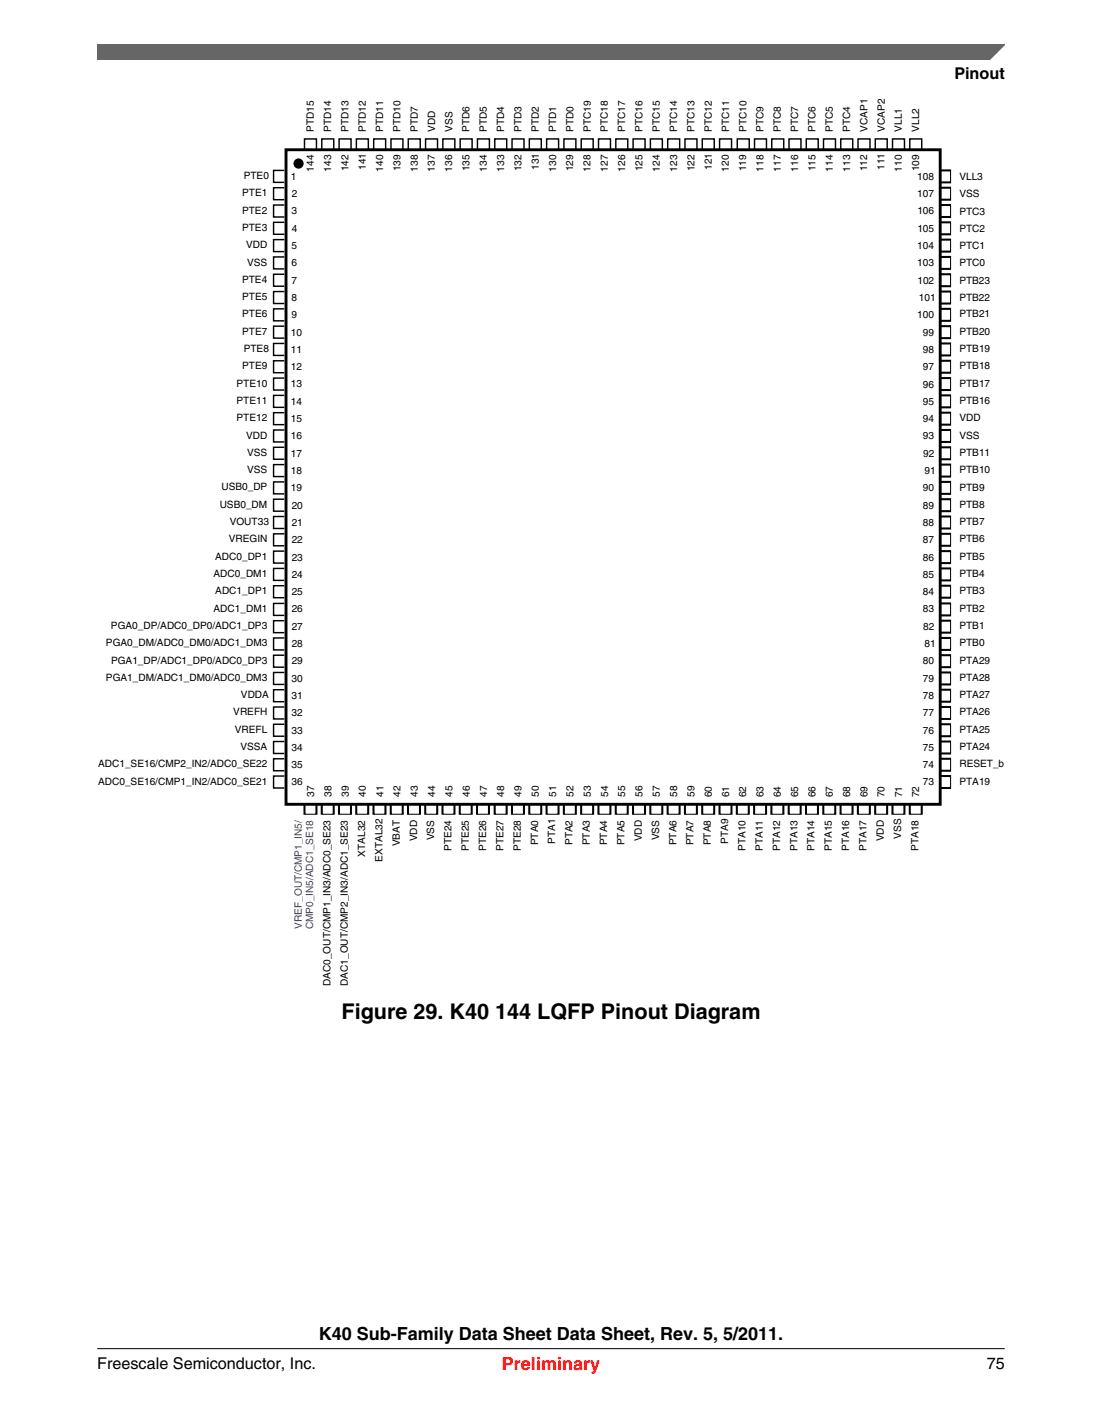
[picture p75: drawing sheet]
<svg xmlns="http://www.w3.org/2000/svg" width="216mm" height="274mm" viewBox="0 0 216 274" stroke-linecap="round" stroke-linejoin="round" font-family="sans-serif">
<defs><g id="words">
<text font-size="4.2" x="66.9" y="199.5">Figure 29. K40 144 LQFP Pinout Diagram</text>
<text font-size="3.5" x="62.5" y="262.3">K40 Sub-Family Data Sheet Data Sheet, Rev. 5, 5/2011.</text>
<text font-size="3.5" fill="#f00" x="98.3" y="268.2">Preliminary</text>
<g font-size="3.2">
<text x="187" y="15.5">Pinout</text>
<text x="19" y="268">Freescale Semiconductor, Inc.</text>
<text x="193.3" y="268">75</text>
</g>
<g font-size="2">
<text x="61.5" y="25.8" transform="rotate(-90 61.5 25.8)">PTD15</text>
<text x="64.9" y="25.8" transform="rotate(-90 64.9 25.8)">PTD14</text>
<text x="68.3" y="25.8" transform="rotate(-90 68.3 25.8)">PTD13</text>
<text x="71.7" y="25.8" transform="rotate(-90 71.7 25.8)">PTD12</text>
<text x="75.1" y="25.8" transform="rotate(-90 75.1 25.8)">PTD11</text>
<text x="78.5" y="25.8" transform="rotate(-90 78.5 25.8)">PTD10</text>
<text x="81.8" y="25.8" transform="rotate(-90 81.8 25.8)">PTD7</text>
<text x="85.2" y="25.8" transform="rotate(-90 85.2 25.8)">VDD</text>
<text x="88.6" y="25.8" transform="rotate(-90 88.6 25.8)">VSS</text>
<text x="92" y="25.8" transform="rotate(-90 92 25.8)">PTD6</text>
<text x="95.4" y="25.8" transform="rotate(-90 95.4 25.8)">PTD5</text>
<text x="98.8" y="25.8" transform="rotate(-90 98.8 25.8)">PTD4</text>
<text x="102.2" y="25.8" transform="rotate(-90 102.2 25.8)">PTD3</text>
<text x="105.6" y="25.8" transform="rotate(-90 105.6 25.8)">PTD2</text>
<text x="109" y="25.8" transform="rotate(-90 109 25.8)">PTD1</text>
<text x="112.3" y="25.8" transform="rotate(-90 112.3 25.8)">PTD0</text>
<text x="115.7" y="25.8" transform="rotate(-90 115.7 25.8)">PTC19</text>
<text x="119.1" y="25.8" transform="rotate(-90 119.1 25.8)">PTC18</text>
<text x="122.5" y="25.8" transform="rotate(-90 122.5 25.8)">PTC17</text>
<text x="125.9" y="25.8" transform="rotate(-90 125.9 25.8)">PTC16</text>
<text x="129.3" y="25.8" transform="rotate(-90 129.3 25.8)">PTC15</text>
<text x="132.7" y="25.8" transform="rotate(-90 132.7 25.8)">PTC14</text>
<text x="136.1" y="25.8" transform="rotate(-90 136.1 25.8)">PTC13</text>
<text x="139.4" y="25.8" transform="rotate(-90 139.4 25.8)">PTC12</text>
<text x="142.8" y="25.8" transform="rotate(-90 142.8 25.8)">PTC11</text>
<text x="146.2" y="25.8" transform="rotate(-90 146.2 25.8)">PTC10</text>
<text x="149.6" y="25.8" transform="rotate(-90 149.6 25.8)">PTC9</text>
<text x="153" y="25.8" transform="rotate(-90 153 25.8)">PTC8</text>
<text x="156.4" y="25.8" transform="rotate(-90 156.4 25.8)">PTC7</text>
<text x="159.8" y="25.8" transform="rotate(-90 159.8 25.8)">PTC6</text>
<text x="163.2" y="25.8" transform="rotate(-90 163.2 25.8)">PTC5</text>
<text x="166.5" y="25.8" transform="rotate(-90 166.5 25.8)">PTC4</text>
<text x="169.9" y="25.8" transform="rotate(-90 169.9 25.8)">VCAP1</text>
<text x="173.3" y="25.8" transform="rotate(-90 173.3 25.8)">VCAP2</text>
<text x="176.7" y="25.8" transform="rotate(-90 176.7 25.8)">VLL1</text>
<text x="180.1" y="25.8" transform="rotate(-90 180.1 25.8)">VLL2</text>
<text x="47.8" y="35.1">PTE0</text>
<text x="57" y="35.2">1</text>
<text x="61.5" y="33.6" transform="rotate(-90 61.5 33.6)">144</text>
<text x="64.9" y="33.6" transform="rotate(-90 64.9 33.6)">143</text>
<text x="68.3" y="33.6" transform="rotate(-90 68.3 33.6)">142</text>
<text x="71.7" y="33.3" transform="rotate(-90 71.7 33.3)">141</text>
<text x="75.1" y="33.6" transform="rotate(-90 75.1 33.6)">140</text>
<text x="78.4" y="33.6" transform="rotate(-90 78.4 33.6)">139</text>
<text x="81.8" y="33.6" transform="rotate(-90 81.8 33.6)">138</text>
<text x="85.2" y="33.6" transform="rotate(-90 85.2 33.6)">137</text>
<text x="88.6" y="33.6" transform="rotate(-90 88.6 33.6)">136</text>
<text x="92" y="33.6" transform="rotate(-90 92 33.6)">135</text>
<text x="95.4" y="33.6" transform="rotate(-90 95.4 33.6)">134</text>
<text x="98.8" y="33.6" transform="rotate(-90 98.8 33.6)">133</text>
<text x="102.2" y="33.6" transform="rotate(-90 102.2 33.6)">132</text>
<text x="105.5" y="33.3" transform="rotate(-90 105.5 33.3)">131</text>
<text x="108.9" y="33.6" transform="rotate(-90 108.9 33.6)">130</text>
<text x="112.3" y="33.6" transform="rotate(-90 112.3 33.6)">129</text>
<text x="115.7" y="33.6" transform="rotate(-90 115.7 33.6)">128</text>
<text x="119.1" y="33.6" transform="rotate(-90 119.1 33.6)">127</text>
<text x="122.5" y="33.6" transform="rotate(-90 122.5 33.6)">126</text>
<text x="125.9" y="33.6" transform="rotate(-90 125.9 33.6)">125</text>
<text x="129.3" y="33.6" transform="rotate(-90 129.3 33.6)">124</text>
<text x="132.7" y="33.6" transform="rotate(-90 132.7 33.6)">123</text>
<text x="136" y="33.6" transform="rotate(-90 136 33.6)">122</text>
<text x="139.4" y="33.3" transform="rotate(-90 139.4 33.3)">121</text>
<text x="142.8" y="33.6" transform="rotate(-90 142.8 33.6)">120</text>
<text x="146.2" y="33.6" transform="rotate(-90 146.2 33.6)">119</text>
<text x="149.6" y="33.6" transform="rotate(-90 149.6 33.6)">118</text>
<text x="153" y="33.6" transform="rotate(-90 153 33.6)">117</text>
<text x="156.4" y="33.6" transform="rotate(-90 156.4 33.6)">116</text>
<text x="159.8" y="33.6" transform="rotate(-90 159.8 33.6)">115</text>
<text x="163.1" y="33.6" transform="rotate(-90 163.1 33.6)">114</text>
<text x="166.5" y="33.6" transform="rotate(-90 166.5 33.6)">113</text>
<text x="169.9" y="33.6" transform="rotate(-90 169.9 33.6)">112</text>
<text x="173.3" y="33.3" transform="rotate(-90 173.3 33.3)">111</text>
<text x="176.7" y="33.6" transform="rotate(-90 176.7 33.6)">110</text>
<text x="179.7" y="35.2">108</text>
<text x="180.1" y="33.6" transform="rotate(-90 180.1 33.6)">109</text>
<text x="188" y="35.2">VLL3</text>
<text x="47.4" y="41.8">PTE2</text>
<text x="47.5" y="38.4">PTE1</text>
<text x="57.1" y="42">3</text>
<text x="57.1" y="38.6">2</text>
<text x="179.7" y="38.6">107</text>
<text x="179.7" y="42">106</text>
<text x="188" y="38.6">VSS</text>
<text x="47.4" y="45.2">PTE3</text>
<text x="57.1" y="45.4">4</text>
<text x="179.7" y="45.4">105</text>
<text x="188" y="42">PTC3</text>
<text x="188" y="45.4">PTC2</text>
<text x="48.2" y="48.6">VDD</text>
<text x="48.4" y="52">VSS</text>
<text x="57.1" y="52.2">6</text>
<text x="57.1" y="48.8">5</text>
<text x="179.7" y="48.8">104</text>
<text x="179.7" y="52.2">103</text>
<text x="188" y="48.8">PTC1</text>
<text x="188" y="52.2">PTC0</text>
<text x="47.4" y="55.4">PTE4</text>
<text x="47.4" y="58.8">PTE5</text>
<text x="57.1" y="55.5">7</text>
<text x="57.1" y="58.9">8</text>
<text x="179.7" y="55.5">102</text>
<text x="180" y="58.9">101</text>
<text x="188" y="55.6">PTB23</text>
<text x="188" y="58.9">PTB22</text>
<text x="47.4" y="65.5">PTE7</text>
<text x="47.4" y="62.2">PTE6</text>
<text x="57" y="65.7">10</text>
<text x="57.1" y="62.3">9</text>
<text x="179.7" y="62.3">100</text>
<text x="180.8" y="65.7">99</text>
<text x="188" y="65.5">PTB20</text>
<text x="188" y="62.2">PTB21</text>
<text x="47.8" y="68.9">PTE8</text>
<text x="57" y="69.1">11</text>
<text x="180.8" y="69.1">98</text>
<text x="188" y="68.9">PTB19</text>
<text x="46.3" y="75.7">PTE10</text>
<text x="47.5" y="72.3">PTE9</text>
<text x="57" y="75.9">13</text>
<text x="57" y="72.5">12</text>
<text x="180.8" y="72.5">97</text>
<text x="180.8" y="75.9">96</text>
<text x="188" y="72.3">PTB18</text>
<text x="188" y="75.7">PTB17</text>
<text x="46.3" y="79.1">PTE11</text>
<text x="46.3" y="82.5">PTE12</text>
<text x="57" y="82.6">15</text>
<text x="57" y="79.3">14</text>
<text x="180.8" y="82.7">94</text>
<text x="180.8" y="79.3">95</text>
<text x="188" y="79.1">PTB16</text>
<text x="188" y="82.5">VDD</text>
<text x="48.2" y="85.9">VDD</text>
<text x="48.4" y="89.3">VSS</text>
<text x="57" y="89.4">17</text>
<text x="57" y="86">16</text>
<text x="180.8" y="86">93</text>
<text x="180.8" y="89.4">92</text>
<text x="188" y="85.9">VSS</text>
<text x="188" y="89.3">PTB11</text>
<text x="48.4" y="92.7">VSS</text>
<text x="57" y="92.8">18</text>
<text x="181.1" y="92.8">91</text>
<text x="188" y="92.7">PTB10</text>
<text x="43" y="99.4">USB0_DM</text>
<text x="43.4" y="96">USB0_DP</text>
<text x="57" y="96.2">19</text>
<text x="57.1" y="99.6">20</text>
<text x="180.8" y="96.2">90</text>
<text x="180.8" y="99.6">89</text>
<text x="188" y="96">PTB9</text>
<text x="188" y="99.4">PTB8</text>
<text x="44.8" y="106.2">VREGIN</text>
<text x="45" y="102.8">VOUT33</text>
<text x="57.1" y="106.4">22</text>
<text x="57.1" y="103">21</text>
<text x="180.8" y="106.4">87</text>
<text x="180.8" y="103">88</text>
<text x="188" y="102.8">PTB7</text>
<text x="188" y="106.2">PTB6</text>
<text x="41.8" y="113">ADC0_DM1</text>
<text x="42.2" y="109.6">ADC0_DP1</text>
<text x="57.1" y="113.2">24</text>
<text x="57.1" y="109.8">23</text>
<text x="180.8" y="109.8">86</text>
<text x="180.8" y="113.1">85</text>
<text x="188" y="113">PTB4</text>
<text x="188" y="109.6">PTB5</text>
<text x="41.8" y="119.8">ADC1_DM1</text>
<text x="42.2" y="116.4">ADC1_DP1</text>
<text x="57.1" y="116.5">25</text>
<text x="57.1" y="119.9">26</text>
<text x="180.8" y="119.9">83</text>
<text x="180.8" y="116.5">84</text>
<text x="188" y="119.8">PTB2</text>
<text x="188" y="116.4">PTB3</text>
<text x="21.7" y="123.1">PGA0_DP/ADC0_DP0/ADC1_DP3</text>
<text x="57.1" y="123.3">27</text>
<text x="180.8" y="123.3">82</text>
<text x="188" y="123.1">PTB1</text>
<text x="20.8" y="126.5">PGA0_DM/ADC0_DM0/ADC1_DM3</text>
<text x="21.8" y="129.9">PGA1_DP/ADC1_DP0/ADC0_DP3</text>
<text x="57.1" y="130.1">29</text>
<text x="57.1" y="126.7">28</text>
<text x="180.8" y="130.1">80</text>
<text x="181.1" y="126.7">81</text>
<text x="188" y="129.9">PTA29</text>
<text x="188" y="126.5">PTB0</text>
<text x="20.8" y="133.3">PGA1_DM/ADC1_DM0/ADC0_DM3</text>
<text x="47.2" y="136.7">VDDA</text>
<text x="57.1" y="136.9">31</text>
<text x="57.1" y="133.5">30</text>
<text x="180.8" y="136.9">78</text>
<text x="180.8" y="133.5">79</text>
<text x="188" y="136.7">PTA27</text>
<text x="188" y="133.3">PTA28</text>
<text x="45.7" y="140.1">VREFH</text>
<text x="46" y="143.5">VREFL</text>
<text x="57.1" y="143.6">33</text>
<text x="57.1" y="140.2">32</text>
<text x="180.8" y="140.3">77</text>
<text x="180.8" y="143.6">76</text>
<text x="188" y="140.1">PTA26</text>
<text x="188" y="143.5">PTA25</text>
<text x="47.1" y="146.9">VSSA</text>
<text x="57.1" y="147">34</text>
<text x="180.8" y="147">75</text>
<text x="188" y="146.9">PTA24</text>
<text x="19.2" y="153.6">ADC0_SE16/CMP1_IN2/ADC0_SE21</text>
<text x="19.2" y="150.2">ADC1_SE16/CMP2_IN2/ADC0_SE22</text>
<text x="57.1" y="153.8">36</text>
<text x="57.1" y="150.4">35</text>
<text x="180.8" y="150.4">74</text>
<text x="180.8" y="153.8">73</text>
<text x="188" y="150.3">RESET_b</text>
<text x="188" y="153.6">PTA19</text>
<text x="61.5" y="156.1" transform="rotate(-90 61.5 156.1)">37</text>
<text x="64.9" y="156.1" transform="rotate(-90 64.9 156.1)">38</text>
<text x="68.3" y="156.1" transform="rotate(-90 68.3 156.1)">39</text>
<text x="71.7" y="156.1" transform="rotate(-90 71.7 156.1)">40</text>
<text x="75.1" y="156.1" transform="rotate(-90 75.1 156.1)">41</text>
<text x="78.5" y="156.1" transform="rotate(-90 78.5 156.1)">42</text>
<text x="81.9" y="156.1" transform="rotate(-90 81.9 156.1)">43</text>
<text x="85.3" y="156.1" transform="rotate(-90 85.3 156.1)">44</text>
<text x="88.6" y="156.1" transform="rotate(-90 88.6 156.1)">45</text>
<text x="92" y="156.1" transform="rotate(-90 92 156.1)">46</text>
<text x="95.4" y="156.1" transform="rotate(-90 95.4 156.1)">47</text>
<text x="98.8" y="156.1" transform="rotate(-90 98.8 156.1)">48</text>
<text x="102.2" y="156.1" transform="rotate(-90 102.2 156.1)">49</text>
<text x="105.6" y="156.1" transform="rotate(-90 105.6 156.1)">50</text>
<text x="109" y="156.1" transform="rotate(-90 109 156.1)">51</text>
<text x="112.3" y="156.1" transform="rotate(-90 112.3 156.1)">52</text>
<text x="115.7" y="156.1" transform="rotate(-90 115.7 156.1)">53</text>
<text x="119.1" y="156.1" transform="rotate(-90 119.1 156.1)">54</text>
<text x="122.5" y="156.1" transform="rotate(-90 122.5 156.1)">55</text>
<text x="125.9" y="156.1" transform="rotate(-90 125.9 156.1)">56</text>
<text x="129.3" y="156.1" transform="rotate(-90 129.3 156.1)">57</text>
<text x="132.7" y="156.1" transform="rotate(-90 132.7 156.1)">58</text>
<text x="136.1" y="156.1" transform="rotate(-90 136.1 156.1)">59</text>
<text x="139.4" y="156.1" transform="rotate(-90 139.4 156.1)">60</text>
<text x="142.8" y="156.1" transform="rotate(-90 142.8 156.1)">61</text>
<text x="146.2" y="156.1" transform="rotate(-90 146.2 156.1)">62</text>
<text x="149.6" y="156.1" transform="rotate(-90 149.6 156.1)">63</text>
<text x="153" y="156.1" transform="rotate(-90 153 156.1)">64</text>
<text x="156.4" y="156.1" transform="rotate(-90 156.4 156.1)">65</text>
<text x="159.8" y="156.1" transform="rotate(-90 159.8 156.1)">66</text>
<text x="163.2" y="156.1" transform="rotate(-90 163.2 156.1)">67</text>
<text x="166.5" y="156.1" transform="rotate(-90 166.5 156.1)">68</text>
<text x="169.9" y="156.1" transform="rotate(-90 169.9 156.1)">69</text>
<text x="173.3" y="156.1" transform="rotate(-90 173.3 156.1)">70</text>
<text x="176.7" y="156.1" transform="rotate(-90 176.7 156.1)">71</text>
<text x="180.1" y="156.1" transform="rotate(-90 180.1 156.1)">72</text>
<text x="71.5" y="167.7" transform="rotate(-90 71.5 167.7)">XTAL32</text>
<text x="78.3" y="165.7" transform="rotate(-90 78.3 165.7)">VBAT</text>
<text x="81.7" y="164.7" transform="rotate(-90 81.7 164.7)">VDD</text>
<text x="85.1" y="164.5" transform="rotate(-90 85.1 164.5)">VSS</text>
<text x="88.5" y="166.6" transform="rotate(-90 88.5 166.6)">PTE24</text>
<text x="91.9" y="166.6" transform="rotate(-90 91.9 166.6)">PTE25</text>
<text x="95.3" y="166.6" transform="rotate(-90 95.3 166.6)">PTE26</text>
<text x="98.6" y="166.6" transform="rotate(-90 98.6 166.6)">PTE27</text>
<text x="102" y="166.6" transform="rotate(-90 102 166.6)">PTE28</text>
<text x="105.4" y="165.5" transform="rotate(-90 105.4 165.5)">PTA0</text>
<text x="108.8" y="165.2" transform="rotate(-90 108.8 165.2)">PTA1</text>
<text x="112.2" y="165.5" transform="rotate(-90 112.2 165.5)">PTA2</text>
<text x="115.6" y="165.5" transform="rotate(-90 115.6 165.5)">PTA3</text>
<text x="119" y="165.5" transform="rotate(-90 119 165.5)">PTA4</text>
<text x="122.3" y="165.5" transform="rotate(-90 122.3 165.5)">PTA5</text>
<text x="125.7" y="164.7" transform="rotate(-90 125.7 164.7)">VDD</text>
<text x="129.1" y="164.5" transform="rotate(-90 129.1 164.5)">VSS</text>
<text x="132.5" y="165.5" transform="rotate(-90 132.5 165.5)">PTA6</text>
<text x="135.9" y="165.5" transform="rotate(-90 135.9 165.5)">PTA7</text>
<text x="139.3" y="165.5" transform="rotate(-90 139.3 165.5)">PTA8</text>
<text x="142.7" y="165.2" transform="rotate(-90 142.7 165.2)">PTA9</text>
<text x="146.1" y="166.6" transform="rotate(-90 146.1 166.6)">PTA10</text>
<text x="149.4" y="166.6" transform="rotate(-90 149.4 166.6)">PTA11</text>
<text x="152.8" y="166.6" transform="rotate(-90 152.8 166.6)">PTA12</text>
<text x="156.2" y="166.6" transform="rotate(-90 156.2 166.6)">PTA13</text>
<text x="159.6" y="166.6" transform="rotate(-90 159.6 166.6)">PTA14</text>
<text x="163" y="166.6" transform="rotate(-90 163 166.6)">PTA15</text>
<text x="166.4" y="166.6" transform="rotate(-90 166.4 166.6)">PTA16</text>
<text x="169.8" y="166.6" transform="rotate(-90 169.8 166.6)">PTA17</text>
<text x="173.2" y="164.7" transform="rotate(-90 173.2 164.7)">VDD</text>
<text x="176.5" y="164.2" transform="rotate(-90 176.5 164.2)">VSS</text>
<text x="179.9" y="166.6" transform="rotate(-90 179.9 166.6)">PTA18</text>
<text x="74.9" y="168.7" transform="rotate(-90 74.9 168.7)">EXTAL32</text>
<text x="64.8" y="193.1" transform="rotate(-90 64.8 193.1)">DAC0_OUT/CMP1_IN3/ADC0_SE23</text>
<text x="68.2" y="193.1" transform="rotate(-90 68.2 193.1)">DAC1_OUT/CMP2_IN3/ADC1_SE23</text>
</g>
<g font-size="2" fill="#00f">
<text x="59.1" y="181.9" transform="rotate(-90 59.1 181.9)">VREF_OUT/CMP1_IN5/</text>
<text x="61.4" y="182" transform="rotate(-90 61.4 182)">CMP0_IN5/ADC1_SE18</text>
</g>
</g></defs>
<path d="M56 29.3h128.2v128.2h-128.2z" fill="none" stroke="#000" stroke-width=".56"/>
<g fill="none" stroke="#000" stroke-width=".28">
<path d="M55.6 36.8h-2v2.3h2M55.6 33.4h-2v2.3h2M59.7 29.2v-2h2.3v2M63 29.2v-2h2.4v2M66.4 29.2v-2h2.4v2M69.8 29.2v-2h2.4v2M73.2 29.2v-2h2.4v2M76.6 29.2v-2h2.3v2M80 29.2v-2h2.3v2M83.4 29.2v-2h2.3v2M86.8 29.2v-2h2.3v2M90.2 29.2v-2h2.3v2"/>
<path d="M93.5 29.2v-2h2.4v2M96.9 29.2v-2h2.4v2M100.3 29.2v-2h2.4v2M103.7 29.2v-2h2.3v2M107.1 29.2v-2h2.3v2M110.5 29.2v-2h2.3v2M113.9 29.2v-2h2.3v2M117.3 29.2v-2h2.3v2M120.6 29.2v-2h2.4v2M124 29.2v-2h2.4v2M127.4 29.2v-2h2.4v2M130.8 29.2v-2h2.4v2"/>
<path d="M134.2 29.2v-2h2.3v2M137.6 29.2v-2h2.3v2M141 29.2v-2h2.3v2M144.4 29.2v-2h2.4v2M147.8 29.2v-2h2.4v2M151.2 29.2v-2h2.3v2M154.6 29.2v-2h2.3v2M158 29.2v-2h2.3v2M161.3 29.2v-2h2.4v2M164.7 29.2v-2h2.4v2M168.1 29.2v-2h2.3v2M171.5 29.2v-2h2.3v2"/>
<path d="M174.9 29.2v-2h2.3v2M178.2 29.2v-2h2.4v2M184.3 36.8h1.9v2.3h-1.9M184.3 33.4h1.9v2.3h-1.9M55.6 40.1h-2v2.4h2M55.6 43.5h-2v2.4h2M55.6 46.9h-2v2.4h2M55.6 50.3h-2v2.4h2M55.6 57.1h-2v2.3h2M55.6 53.7h-2v2.3h2M184.3 40.1h1.9v2.4h-1.9M184.3 43.5h1.9v2.4h-1.9"/>
<path d="M184.3 46.9h1.9v2.4h-1.9M184.3 50.3h1.9v2.4h-1.9M184.3 57.1h1.9v2.3h-1.9M184.3 53.7h1.9v2.3h-1.9M55.6 77.4h-2v2.4h2M55.6 74h-2v2.4h2M55.6 70.6h-2v2.4h2M55.6 67.3h-2v2.3h2M55.6 63.9h-2v2.3h2M55.6 60.5h-2v2.3h2M184.3 77.4h1.9v2.4h-1.9M184.3 74h1.9v2.4h-1.9"/>
<path d="M184.3 70.6h1.9v2.4h-1.9M184.3 67.3h1.9v2.3h-1.9M184.3 63.9h1.9v2.3h-1.9M184.3 60.5h1.9v2.3h-1.9M55.6 94.4h-2v2.3h2M55.6 97.7h-2v2.4h2M55.6 91h-2v2.3h2M55.6 87.6h-2v2.3h2M55.6 84.2h-2v2.3h2M55.6 80.8h-2v2.3h2M184.3 94.4h1.9v2.3h-1.9M184.3 97.7h1.9v2.4h-1.9"/>
<path d="M184.3 91h1.9v2.3h-1.9M184.3 87.6h1.9v2.3h-1.9M184.3 84.2h1.9v2.3h-1.9M184.3 80.8h1.9v2.3h-1.9M55.6 104.5h-2v2.4h2M55.6 107.9h-2v2.4h2M55.6 111.3h-2v2.3h2M55.6 114.7h-2v2.3h2M55.6 101.1h-2v2.4h2M55.6 118.2h-2v2.3h2M184.3 104.5h1.9v2.4h-1.9M184.3 107.9h1.9v2.4h-1.9"/>
<path d="M184.3 111.3h1.9v2.3h-1.9M184.3 114.7h1.9v2.3h-1.9M184.3 101.1h1.9v2.4h-1.9M184.3 118.2h1.9v2.3h-1.9M55.6 138.4h-2v2.4h2M55.6 135.1h-2v2.3h2M55.6 131.7h-2v2.3h2M55.6 128.3h-2v2.3h2M55.6 124.9h-2v2.4h2M55.6 121.5h-2v2.4h2M184.3 138.4h1.9v2.4h-1.9M184.3 135.1h1.9v2.3h-1.9"/>
<path d="M184.3 131.7h1.9v2.3h-1.9M184.3 128.3h1.9v2.3h-1.9M184.3 124.9h1.9v2.4h-1.9M184.3 121.5h1.9v2.4h-1.9M55.6 152h-2v2.3h2M55.6 148.6h-2v2.3h2M55.6 145.2h-2v2.3h2M55.6 141.8h-2v2.4h2M59.7 157.5v1.9h2.3v-1.9M63 157.5v1.9h2.4v-1.9M66.4 157.5v1.9h2.4v-1.9M69.8 157.5v1.9h2.3v-1.9"/>
<path d="M73.2 157.5v1.9h2.3v-1.9M76.6 157.5v1.9h2.3v-1.9M79.9 157.5v1.9h2.4v-1.9M83.3 157.5v1.9h2.4v-1.9M86.7 157.5v1.9h2.3v-1.9M90.1 157.5v1.9h2.3v-1.9M93.5 157.5v1.9h2.3v-1.9M96.9 157.5v1.9h2.4v-1.9M100.3 157.5v1.9h2.4v-1.9M103.7 157.5v1.9h2.3v-1.9M107.1 157.5v1.9h2.3v-1.9M110.5 157.5v1.9h2.3v-1.9"/>
<path d="M113.9 157.5v1.9h2.3v-1.9M117.2 157.5v1.9h2.4v-1.9M120.6 157.5v1.9h2.4v-1.9M124 157.5v1.9h2.4v-1.9M127.4 157.5v1.9h2.4v-1.9M130.8 157.5v1.9h2.3v-1.9M134.2 157.5v1.9h2.3v-1.9M137.6 157.5v1.9h2.3v-1.9M141 157.5v1.9h2.3v-1.9M144.4 157.5v1.9h2.3v-1.9M147.7 157.5v1.9h2.4v-1.9M151.1 157.5v1.9h2.4v-1.9"/>
<path d="M154.5 157.5v1.9h2.4v-1.9M157.9 157.5v1.9h2.4v-1.9M161.3 157.5v1.9h2.3v-1.9M164.7 157.5v1.9h2.3v-1.9M168.1 157.5v1.9h2.3v-1.9M171.5 157.5v1.9h2.3v-1.9M174.9 157.5v1.9h2.3v-1.9M178.2 157.5v1.9h2.4v-1.9M184.3 152h1.9v2.3h-1.9M184.3 148.6h1.9v2.3h-1.9M184.3 145.2h1.9v2.3h-1.9M184.3 141.8h1.9v2.4h-1.9"/>
</g>
<circle cx="58.5" cy="32" r="1" fill="#000"/>
<path d="M19 8.7h177.8l-5.6 3h-172.2z" fill="#666"/>
<path d="M19 11.7v-3h177.8l-3 3" fill="none" stroke="#666" stroke-width=".28"/>
<path d="M19 264.1h177.8" fill="none" stroke="#000" stroke-width=".2"/>
<use href="#words"/>
</svg>
